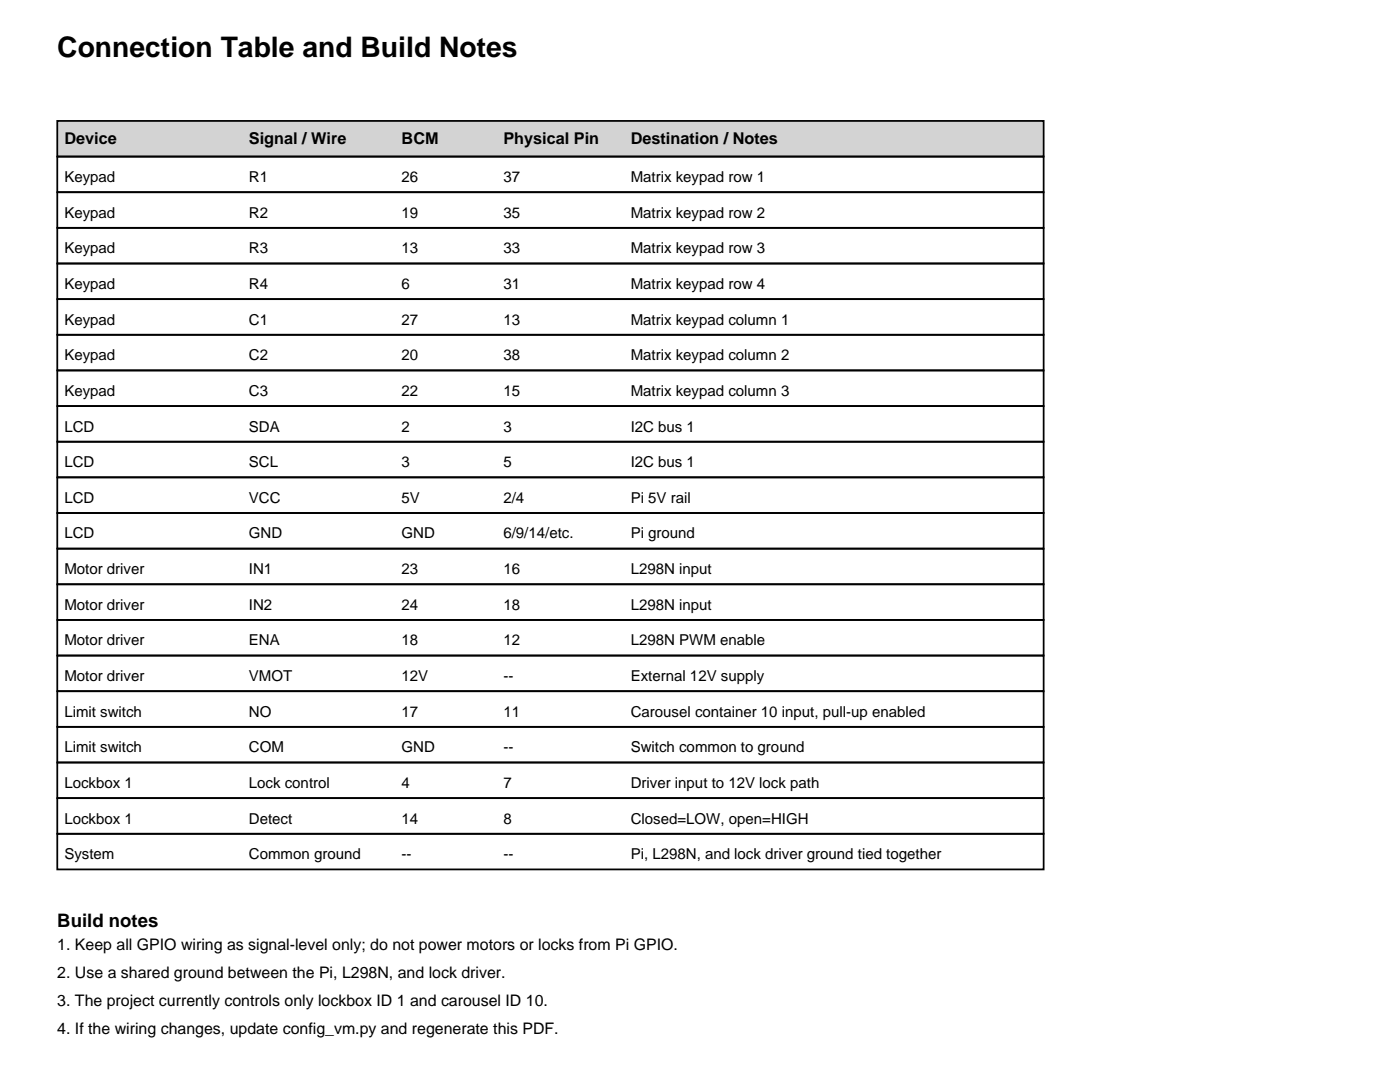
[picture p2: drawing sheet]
<svg xmlns="http://www.w3.org/2000/svg" width="279mm" height="216mm" viewBox="0 0 279 216" stroke-linecap="round" stroke-linejoin="round" font-family="sans-serif">
<defs><g id="words">
<text font-size="5.6" x="11.4" y="11.4">Connection Table and Build Notes</text>
<text font-size="3.7" x="11.4" y="184.9">Build notes</text>
<g font-size="3.2">
<text x="12.8" y="28.7">Device</text>
<text x="49.7" y="28.7">Signal / Wire</text>
<text x="80.2" y="28.7">BCM</text>
<text x="100.5" y="28.7">Physical Pin</text>
<text x="125.9" y="28.7">Destination / Notes</text>
<text x="11.4" y="189.5">1. Keep all GPIO wiring as signal-level only; do not power motors or locks from Pi GPIO.</text>
<text x="11.4" y="195.1">2. Use a shared ground between the Pi, L298N, and lock driver.</text>
<text x="11.4" y="200.7">3. The project currently controls only lockbox ID 1 and carousel ID 10.</text>
<text x="11.4" y="206.2">4. If the wiring changes, update config_vm.py and regenerate this PDF.</text>
</g>
<g font-size="3">
<text x="12.8" y="36.3">Keypad</text>
<text x="49.7" y="36.3">R1</text>
<text x="80.2" y="36.3">26</text>
<text x="100.5" y="36.3">37</text>
<text x="125.9" y="36.3">Matrix keypad row 1</text>
<text x="12.8" y="43.4">Keypad</text>
<text x="49.7" y="43.4">R2</text>
<text x="80.2" y="43.4">19</text>
<text x="100.5" y="43.4">35</text>
<text x="125.9" y="43.4">Matrix keypad row 2</text>
<text x="12.8" y="50.5">Keypad</text>
<text x="49.7" y="50.5">R3</text>
<text x="80.2" y="50.5">13</text>
<text x="100.5" y="50.5">33</text>
<text x="125.9" y="50.5">Matrix keypad row 3</text>
<text x="12.8" y="57.7">Keypad</text>
<text x="49.7" y="57.7">R4</text>
<text x="80.2" y="57.7">6</text>
<text x="100.5" y="57.7">31</text>
<text x="125.9" y="57.7">Matrix keypad row 4</text>
<text x="12.8" y="64.8">Keypad</text>
<text x="49.7" y="64.8">C1</text>
<text x="80.2" y="64.8">27</text>
<text x="100.5" y="64.8">13</text>
<text x="125.9" y="64.8">Matrix keypad column 1</text>
<text x="12.8" y="71.9">Keypad</text>
<text x="49.7" y="71.9">C2</text>
<text x="80.2" y="71.9">20</text>
<text x="100.5" y="71.9">38</text>
<text x="125.9" y="71.9">Matrix keypad column 2</text>
<text x="12.8" y="79">Keypad</text>
<text x="49.7" y="79">C3</text>
<text x="80.2" y="79">22</text>
<text x="100.5" y="79">15</text>
<text x="125.9" y="79">Matrix keypad column 3</text>
<text x="12.8" y="86.1">LCD</text>
<text x="49.7" y="86.1">SDA</text>
<text x="80.2" y="86.1">2</text>
<text x="100.5" y="86.1">3</text>
<text x="125.9" y="86.1">I2C bus 1</text>
<text x="12.8" y="93.2">LCD</text>
<text x="49.7" y="93.2">SCL</text>
<text x="80.2" y="93.2">3</text>
<text x="100.5" y="93.2">5</text>
<text x="125.9" y="93.2">I2C bus 1</text>
<text x="12.8" y="100.3">LCD</text>
<text x="49.7" y="100.3">VCC</text>
<text x="80.2" y="100.3">5V</text>
<text x="100.5" y="100.3">2/4</text>
<text x="125.9" y="100.3">Pi 5V rail</text>
<text x="12.8" y="107.4">LCD</text>
<text x="49.7" y="107.4">GND</text>
<text x="80.2" y="107.4">GND</text>
<text x="100.5" y="107.4">6/9/14/etc.</text>
<text x="125.9" y="107.4">Pi ground</text>
<text x="12.8" y="114.6">Motor driver</text>
<text x="49.7" y="114.6">IN1</text>
<text x="80.2" y="114.6">23</text>
<text x="100.5" y="114.6">16</text>
<text x="125.9" y="114.6">L298N input</text>
<text x="12.8" y="121.7">Motor driver</text>
<text x="49.7" y="121.7">IN2</text>
<text x="80.2" y="121.7">24</text>
<text x="100.5" y="121.7">18</text>
<text x="125.9" y="121.7">L298N input</text>
<text x="12.8" y="128.8">Motor driver</text>
<text x="49.7" y="128.8">ENA</text>
<text x="80.2" y="128.8">18</text>
<text x="100.5" y="128.8">12</text>
<text x="125.9" y="128.8">L298N PWM enable</text>
<text x="12.8" y="135.9">Motor driver</text>
<text x="49.7" y="135.9">VMOT</text>
<text x="80.2" y="135.9">12V</text>
<text x="100.5" y="135.9">--</text>
<text x="125.9" y="135.9">External 12V supply</text>
<text x="12.8" y="143">Limit switch</text>
<text x="49.7" y="143">NO</text>
<text x="80.2" y="143">17</text>
<text x="100.5" y="143">11</text>
<text x="125.9" y="143">Carousel container 10 input, pull-up enabled</text>
<text x="12.8" y="150.1">Limit switch</text>
<text x="49.7" y="150.1">COM</text>
<text x="80.2" y="150.1">GND</text>
<text x="100.5" y="150.1">--</text>
<text x="125.9" y="150.1">Switch common to ground</text>
<text x="12.8" y="157.2">Lockbox 1</text>
<text x="49.7" y="157.2">Lock control</text>
<text x="80.2" y="157.2">4</text>
<text x="100.5" y="157.2">7</text>
<text x="125.9" y="157.2">Driver input to 12V lock path</text>
<text x="12.8" y="164.3">Lockbox 1</text>
<text x="49.7" y="164.3">Detect</text>
<text x="80.2" y="164.3">14</text>
<text x="100.5" y="164.3">8</text>
<text x="125.9" y="164.3">Closed=LOW, open=HIGH</text>
<text x="12.8" y="171.4">System</text>
<text x="49.7" y="171.4">Common ground</text>
<text x="80.2" y="171.4">--</text>
<text x="100.5" y="171.4">--</text>
<text x="125.9" y="171.4">Pi, L298N, and lock driver ground tied together</text>
</g>
</g></defs>
<path d="M11.4 24.1h196.9v7.1h-196.9z" fill-rule="evenodd" fill="#d3d3d3" stroke="#000" stroke-width=".35"/>
<g fill="none" stroke="#000" stroke-width=".35">
<path d="M11.4 31.2h196.9v7.2h-196.9zM11.4 38.4h196.9v7.1h-196.9zM11.4 45.5h196.9v7.1h-196.9zM11.4 52.6h196.9v7.1h-196.9zM11.4 59.7h196.9v7.1h-196.9zM11.4 66.8h196.9v7.1h-196.9zM11.4 73.9h196.9v7.1h-196.9zM11.4 81h196.9v7.1h-196.9zM11.4 88.1h196.9v7.1h-196.9zM11.4 95.2h196.9v7.2h-196.9zM11.4 102.4h196.9v7.1h-196.9zM11.4 109.5h196.9v7.1h-196.9z"/>
<path d="M11.4 116.6h196.9v7.1h-196.9zM11.4 123.7h196.9v7.1h-196.9zM11.4 130.8h196.9v7.1h-196.9zM11.4 137.9h196.9v7.1h-196.9zM11.4 145h196.9v7.1h-196.9zM11.4 152.1h196.9v7.2h-196.9zM11.4 159.3h196.9v7.1h-196.9zM11.4 166.4h196.9v7.1h-196.9z"/>
</g>
<use href="#words"/>
</svg>
